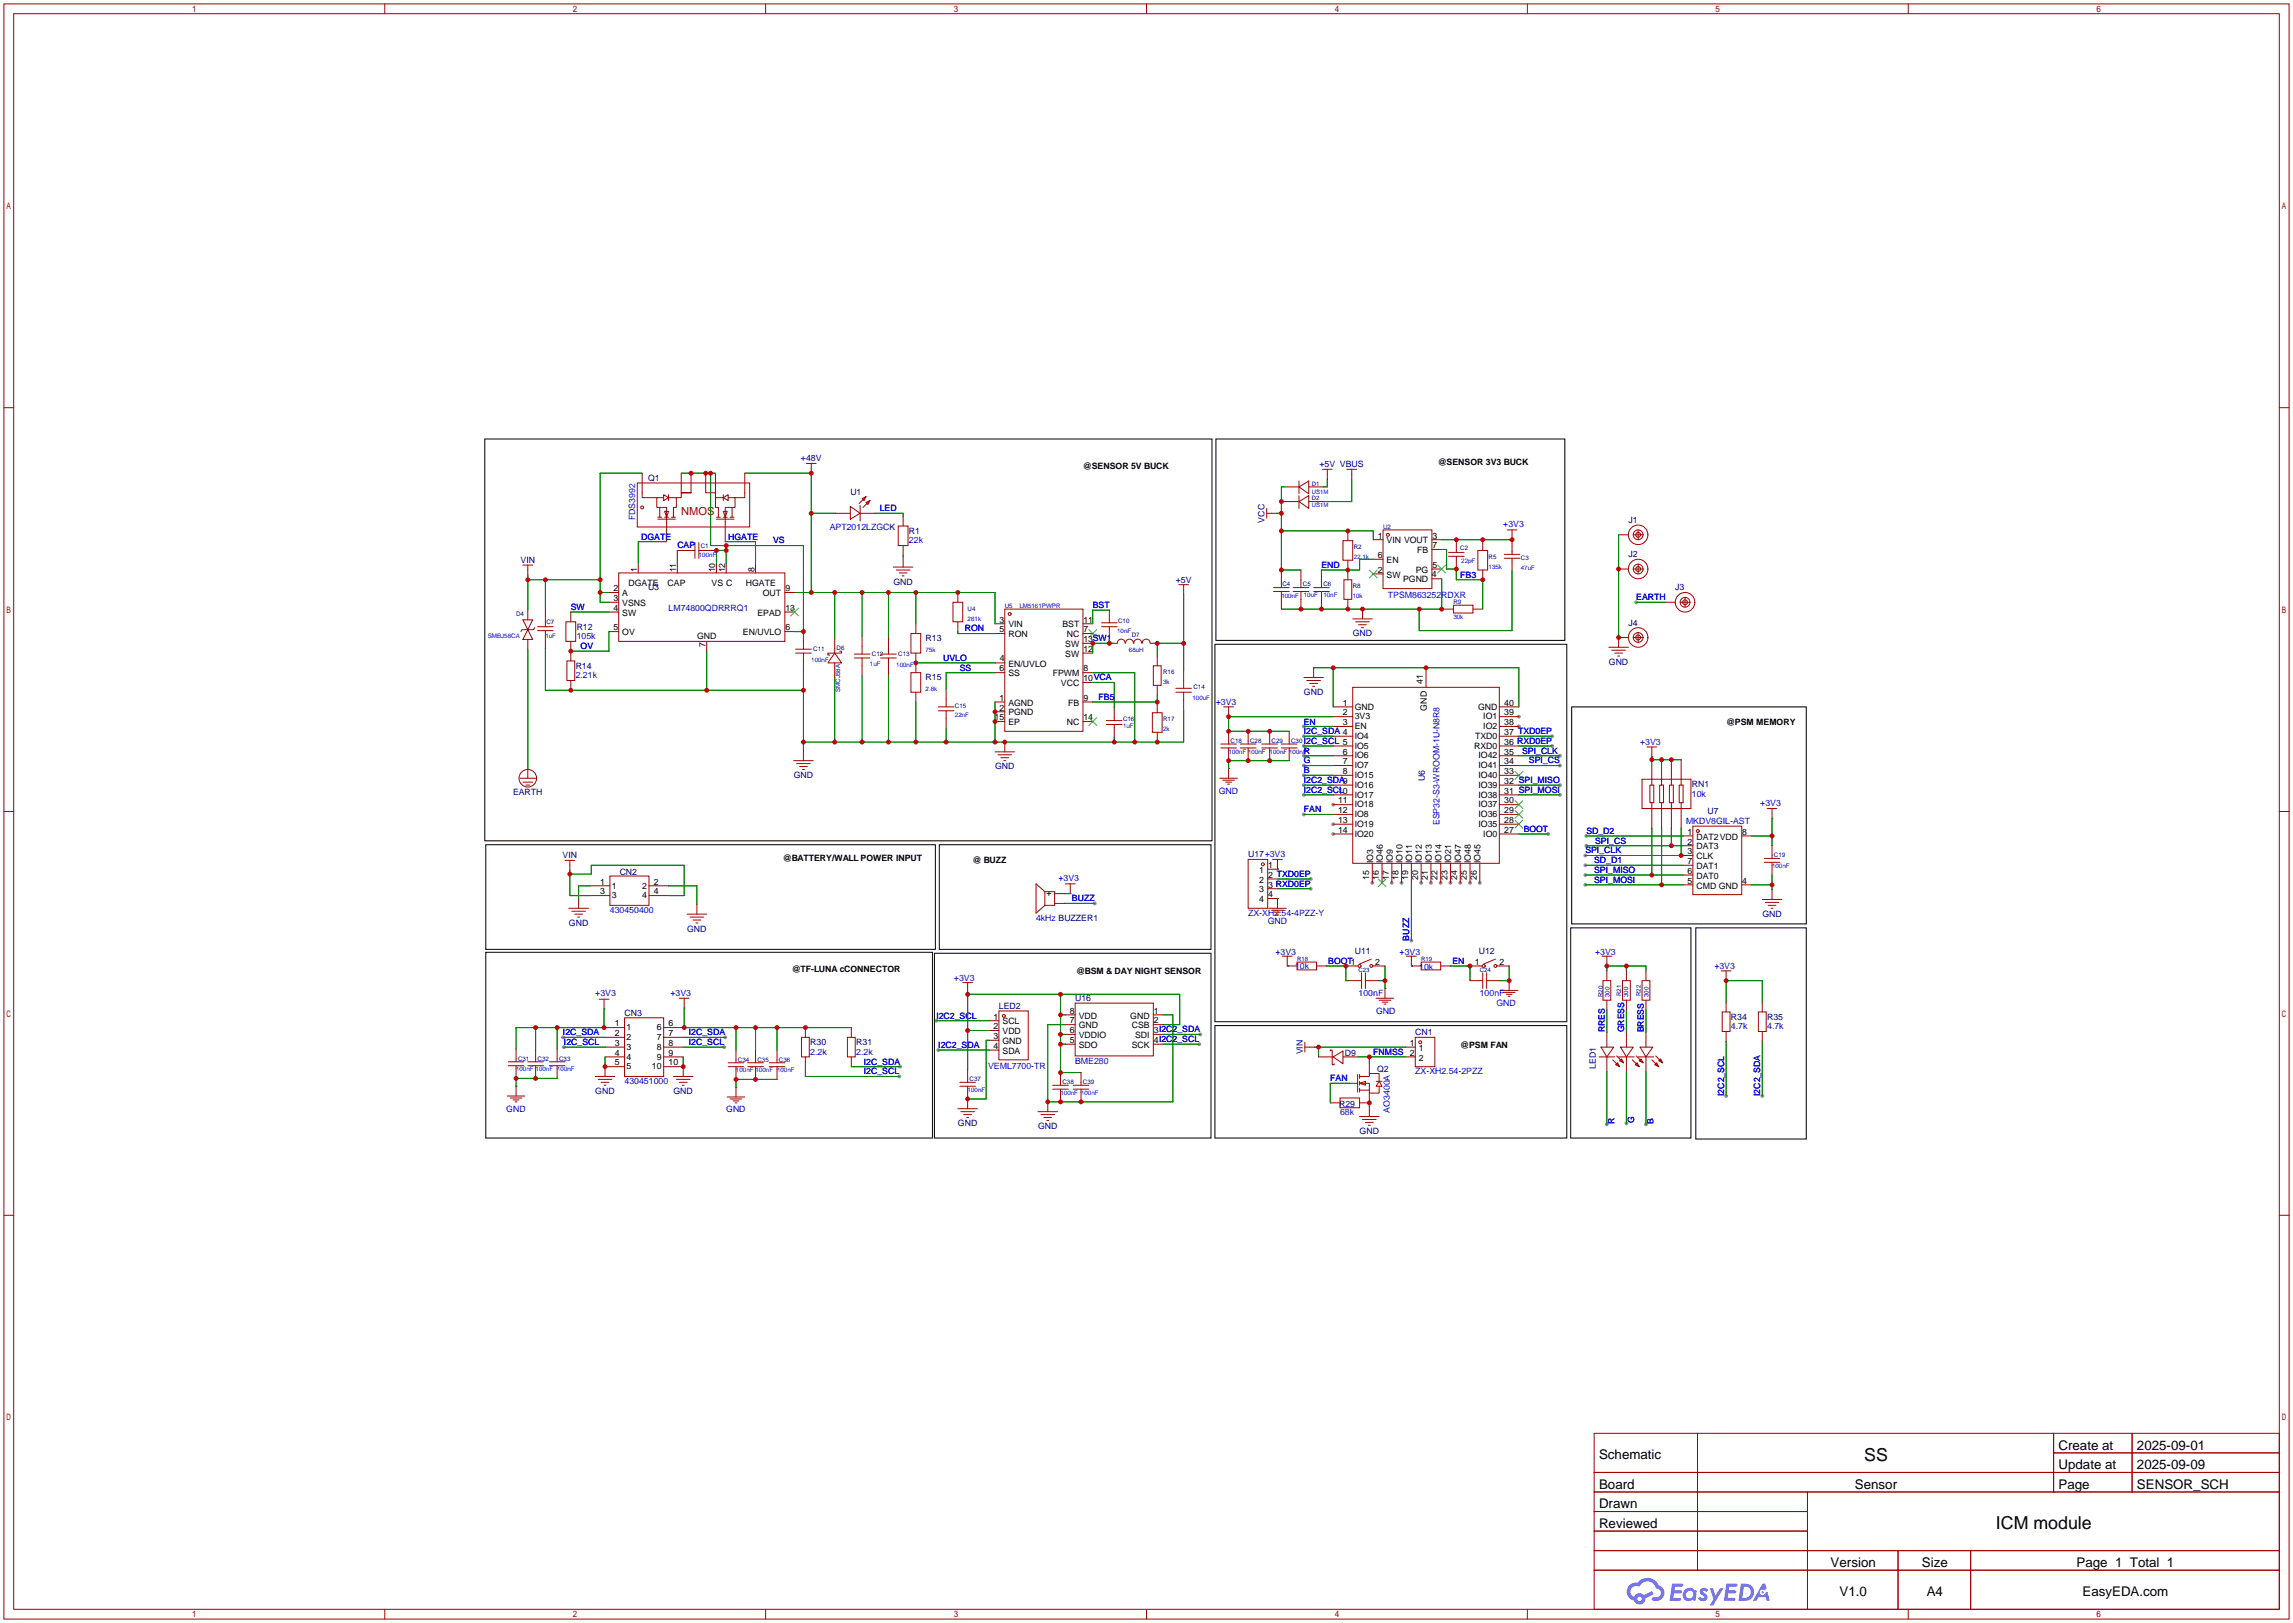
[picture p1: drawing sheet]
<svg xmlns="http://www.w3.org/2000/svg" width="596mm" height="422mm" viewBox="0 0 596 422" stroke-linecap="round" stroke-linejoin="round" font-family="sans-serif">
<defs><g id="words">
<g font-size="4.6">
<text x="484.4" y="379.5">SS</text>
<text x="518.7" y="397.2">ICM module</text>
</g>
<g font-size="3.5">
<text x="534.9" y="376.6">Create at</text>
<text x="555.3" y="376.6">2025-09-01</text>
<text x="415.5" y="379.1">Schematic</text>
<text x="534.9" y="381.7">Update at</text>
<text x="555.3" y="381.7">2025-09-09</text>
<text x="415.5" y="386.7">Board</text>
<text x="482" y="386.7">Sensor</text>
<text x="534.9" y="386.7">Page</text>
<text x="555.3" y="386.7">SENSOR_SCH</text>
<text x="415.5" y="391.8">Drawn</text>
<text x="415.5" y="396.9">Reviewed</text>
<text x="475.7" y="407.1">Version</text>
<text x="499.4" y="407.1">Size</text>
<text x="539.6" y="407.1">Page 1 Total 1</text>
<text x="478" y="414.7">V1.0</text>
<text x="500.7" y="414.7">A4</text>
<text x="541.2" y="414.7">EasyEDA.com</text>
</g>
<text font-size="2.9" fill="#a00000" x="177" y="133.8">NMOS</text>
<g font-size="2.3" fill="#000080">
<text x="208.1" y="119.9">+48V</text>
<text x="168.4" y="124.9">Q1</text>
<text x="342.9" y="121.4">+5V VBUS</text>
<text x="221" y="128.5">U1</text>
<text x="328.6" y="135.7" transform="rotate(-90 328.6 135.7)">VCC</text>
<text x="423.2" y="135.9">J1</text>
<text x="236.2" y="138.6">R1</text>
<text x="135.3" y="146.3">VIN</text>
<text x="423.2" y="144.7">J2</text>
<text x="168.4" y="153.4">U3</text>
<text x="232.2" y="151.9">GND</text>
<text x="305.5" y="151.3">+5V</text>
<text x="435.4" y="153.4">J3</text>
<text x="149.9" y="163.5">R12</text>
<text x="240.5" y="166.6">R13</text>
<text x="351.6" y="165.3">GND</text>
<text x="423.2" y="162.5">J4</text>
<text x="149.6" y="173.7">R14</text>
<text x="418.1" y="172.7">GND</text>
<text x="240.5" y="176.7">R15</text>
<text x="338.9" y="180.6">GND</text>
<text x="206.3" y="202.1">GND</text>
<text x="258.6" y="199.9">GND</text>
<text x="370.3" y="202.9" transform="rotate(-90 370.3 202.9)">U6</text>
<text x="133.3" y="206.5">EARTH</text>
<text x="439.7" y="204.4">RN1</text>
<text x="443.7" y="211.5">U7</text>
<text x="146.2" y="223">VIN</text>
<text x="161" y="227.3">CN2</text>
<text x="324.4" y="222.7">U17+3V3</text>
<text x="458" y="238.2">GND</text>
<text x="147.8" y="240.5">GND</text>
<text x="178.6" y="242">GND</text>
<text x="352.1" y="247.8">U11</text>
<text x="384.3" y="247.8">U12</text>
<text x="162.3" y="263.9">CN3</text>
<text x="259.6" y="262.1">LED2</text>
<text x="279.4" y="260.1">U16</text>
<text x="367.8" y="269">CN1</text>
<text x="449.8" y="264.9">R34</text>
<text x="459.2" y="264.9">R35</text>
<text x="210.6" y="271.5">R30</text>
<text x="222.5" y="271.5">R31</text>
<text x="338.5" y="273.9" transform="rotate(-90 338.5 273.9)">VIN</text>
<text x="349.5" y="274.3">D9</text>
<text x="357.9" y="278.6">Q2</text>
<text x="414.7" y="277.6" transform="rotate(-90 414.7 277.6)">LED1</text>
<text x="154.7" y="284.2">GND</text>
<text x="175" y="284.2">GND</text>
<text x="348" y="287.5">R29</text>
<text x="248.9" y="292.6">GND</text>
<text x="269.8" y="293.3">GND</text>
<text x="353.3" y="294.6">GND</text>
</g>
<g font-size="2.3">
<text x="281.4" y="121.9">@SENSOR 5V BUCK</text>
<text x="373.6" y="120.9">@SENSOR 3V3 BUCK</text>
<text x="358" y="139.9">1</text>
<text x="360.3" y="141.2">VIN VOUT</text>
<text x="368.3" y="143.7">FB</text>
<text x="372.2" y="139.9">3</text>
<text x="372.2" y="142.4">7</text>
<text x="165.6" y="148.7" transform="rotate(-90 165.6 148.7)">1</text>
<text x="175.7" y="148.7" transform="rotate(-90 175.7 148.7)">11</text>
<text x="185.9" y="148.7" transform="rotate(-90 185.9 148.7)">10</text>
<text x="188.4" y="148.7" transform="rotate(-90 188.4 148.7)">12</text>
<text x="196" y="148.7" transform="rotate(-90 196 148.7)">8</text>
<text x="358" y="148.8">2</text>
<text x="358" y="145">6</text>
<text x="360.3" y="146.2">EN</text>
<text x="367.9" y="148.8">PG</text>
<text x="372.1" y="149.8">4</text>
<text x="372.2" y="147.5">5</text>
<text x="159.4" y="153.6">2</text>
<text x="161.7" y="154.9">A</text>
<text x="163.3" y="152.1">DGATE</text>
<text x="173.5" y="152.1">CAP</text>
<text x="184.9" y="152.1">VS C</text>
<text x="193.8" y="152.1">HGATE</text>
<text x="198.2" y="154.9">OUT</text>
<text x="204.1" y="153.6">9</text>
<text x="360.3" y="150.1">SW</text>
<text x="364.6" y="151.3">PGND</text>
<text x="159.4" y="158.7">4</text>
<text x="159.4" y="156.2">3</text>
<text x="161.7" y="160">SW</text>
<text x="161.7" y="157.4">VSNS</text>
<text x="196.8" y="160">EPAD</text>
<text x="204.1" y="158.7">13</text>
<text x="259.7" y="161.7">3</text>
<text x="281.6" y="161.7">11</text>
<text x="159.4" y="163.8">5</text>
<text x="161.7" y="165">OV</text>
<text x="181.1" y="166.1">GND</text>
<text x="193.1" y="165">EN/UVLO</text>
<text x="204.1" y="163.8">6</text>
<text x="259.7" y="164.3">5</text>
<text x="262.1" y="163">VIN</text>
<text x="262.1" y="165.6">RON</text>
<text x="276.1" y="163">BST</text>
<text x="277.2" y="165.6">NC</text>
<text x="281.6" y="164.3">7</text>
<text x="281.6" y="166.8">13SW1</text>
<text x="183.3" y="168" transform="rotate(-90 183.3 168)">7</text>
<text x="259.9" y="171.7">4</text>
<text x="262.1" y="173.2">EN/UVLO</text>
<text x="276.8" y="170.6">SW</text>
<text x="276.8" y="168.1">SW</text>
<text x="281.6" y="169.4">12</text>
<text x="259.7" y="174.4">6</text>
<text x="262.1" y="175.7">SS</text>
<text x="273.6" y="175.7">FPWM</text>
<text x="275.7" y="178.3">VCC</text>
<text x="281.6" y="174.4">8</text>
<text x="281.6" y="177">10VCA</text>
<text x="369.8" y="177.8" transform="rotate(-90 369.8 177.8)">41</text>
<text x="259.7" y="182.1">1</text>
<text x="259.7" y="184.6">2</text>
<text x="262.1" y="183.3">AGND</text>
<text x="262.1" y="185.9">PGND</text>
<text x="277.6" y="183.3">FB</text>
<text x="281.6" y="182.1">9</text>
<text x="349" y="185.9">2</text>
<text x="349" y="183.3">1</text>
<text x="352" y="184.3">GND</text>
<text x="370.8" y="184.6" transform="rotate(-90 370.8 184.6)">GND</text>
<text x="384.1" y="184.3">GND</text>
<text x="390.9" y="185.9">39</text>
<text x="390.9" y="183.3">40</text>
<text x="258.5" y="187.1">15</text>
<text x="262.1" y="188.4">EP</text>
<text x="277.2" y="188.4">NC</text>
<text x="281.6" y="187.1">14</text>
<text x="349" y="188.4">3</text>
<text x="352" y="192">IO4</text>
<text x="352" y="189.4">EN</text>
<text x="352" y="186.9">3V3</text>
<text x="383.3" y="192">TXD0</text>
<text x="385.5" y="189.4">IO2</text>
<text x="385.5" y="186.9">IO1</text>
<text x="390.9" y="191">37 TXD0EP</text>
<text x="390.9" y="188.4">38</text>
<text x="448.6" y="188.4">@PSM MEMORY</text>
<text x="349" y="196">6</text>
<text x="352" y="197">IO6</text>
<text x="352" y="194.5">IO5</text>
<text x="383.1" y="194.5">RXD0</text>
<text x="384.2" y="197">IO42</text>
<text x="390.9" y="196">35</text>
<text x="390.9" y="193.5">36 RXD0EP</text>
<text x="349" y="201.1">8</text>
<text x="349" y="198.6">7</text>
<text x="352" y="202.1">IO15</text>
<text x="352" y="199.6">IO7</text>
<text x="384.2" y="202.1">IO40</text>
<text x="384.2" y="199.6">IO41</text>
<text x="390.9" y="203.7">32 SPI_MISO</text>
<text x="390.9" y="201.1">33</text>
<text x="390.9" y="198.6">34</text>
<text x="347.7" y="208.7">11</text>
<text x="347.7" y="206.2">10</text>
<text x="352" y="209.7">IO18</text>
<text x="352" y="207.2">IO17</text>
<text x="352" y="204.7">IO16</text>
<text x="384.2" y="209.7">IO37</text>
<text x="384.2" y="207.2">IO38</text>
<text x="384.2" y="204.7">IO39</text>
<text x="390.9" y="208.7">30</text>
<text x="390.9" y="206.2">31 SPI_MOSI</text>
<text x="347.7" y="213.8">13</text>
<text x="347.7" y="211.3">12</text>
<text x="352" y="214.8">IO19</text>
<text x="352" y="212.3">IO8</text>
<text x="384.2" y="214.8">IO35</text>
<text x="384.2" y="212.3">IO36</text>
<text x="390.9" y="213.8">28</text>
<text x="390.9" y="211.3">29</text>
<text x="347.7" y="216.4">14</text>
<text x="352" y="217.4">IO20</text>
<text x="385.5" y="217.4">IO0</text>
<text x="390.9" y="216.4">27</text>
<text x="438.5" y="216.9">1</text>
<text x="438.5" y="219.4">2</text>
<text x="438.5" y="221.9">3</text>
<text x="440.9" y="218.1">DAT2VDD</text>
<text x="440.9" y="220.7">DAT3</text>
<text x="452.8" y="216.9">8</text>
<text x="203.5" y="223.7">@BATTERY/WALL POWER INPUT</text>
<text x="252.7" y="224.2">@ BUZZ</text>
<text x="327.2" y="226.8">1</text>
<text x="329.6" y="225.5">1</text>
<text x="356.8" y="224.3" transform="rotate(-90 356.8 224.3)">IO3</text>
<text x="359.4" y="224.3" transform="rotate(-90 359.4 224.3)">IO46</text>
<text x="361.9" y="224.3" transform="rotate(-90 361.9 224.3)">IO9</text>
<text x="364.5" y="224.3" transform="rotate(-90 364.5 224.3)">IO10</text>
<text x="367" y="224.3" transform="rotate(-90 367 224.3)">IO11</text>
<text x="369.5" y="224.3" transform="rotate(-90 369.5 224.3)">IO12</text>
<text x="372.1" y="224.3" transform="rotate(-90 372.1 224.3)">IO13</text>
<text x="374.6" y="224.3" transform="rotate(-90 374.6 224.3)">IO14</text>
<text x="377.2" y="224.3" transform="rotate(-90 377.2 224.3)">IO21</text>
<text x="379.7" y="224.3" transform="rotate(-90 379.7 224.3)">IO47</text>
<text x="382.2" y="224.3" transform="rotate(-90 382.2 224.3)">IO48</text>
<text x="384.8" y="224.3" transform="rotate(-90 384.8 224.3)">IO45</text>
<text x="438.5" y="227">6</text>
<text x="438.5" y="224.5">7</text>
<text x="440.9" y="223.2">CLK</text>
<text x="440.9" y="225.7">DAT1</text>
<text x="156" y="232.4">3</text>
<text x="156" y="229.8">1</text>
<text x="159" y="233.4">3</text>
<text x="159" y="230.8">1</text>
<text x="166.9" y="233.4">4</text>
<text x="166.9" y="230.8">2</text>
<text x="169.9" y="232.4">4</text>
<text x="169.9" y="229.8">2</text>
<text x="272" y="232.9">+</text>
<text x="327.2" y="229.3">2</text>
<text x="327.2" y="231.8">3</text>
<text x="329.6" y="228">2 TXD0EP</text>
<text x="329.6" y="230.6">3 RXD0EP</text>
<text x="329.6" y="233.1">4</text>
<text x="355.8" y="228.6" transform="rotate(-90 355.8 228.6)">15</text>
<text x="358.4" y="228.6" transform="rotate(-90 358.4 228.6)">16</text>
<text x="360.9" y="228.6" transform="rotate(-90 360.9 228.6)">17</text>
<text x="363.4" y="228.6" transform="rotate(-90 363.4 228.6)">18</text>
<text x="366" y="228.6" transform="rotate(-90 366 228.6)">19</text>
<text x="368.5" y="228.6" transform="rotate(-90 368.5 228.6)">20</text>
<text x="371.1" y="228.6" transform="rotate(-90 371.1 228.6)">21</text>
<text x="373.6" y="228.6" transform="rotate(-90 373.6 228.6)">22</text>
<text x="376.1" y="228.6" transform="rotate(-90 376.1 228.6)">23</text>
<text x="378.7" y="228.6" transform="rotate(-90 378.7 228.6)">24</text>
<text x="381.2" y="228.6" transform="rotate(-90 381.2 228.6)">25</text>
<text x="383.8" y="228.6" transform="rotate(-90 383.8 228.6)">26</text>
<text x="438.5" y="229.6">5</text>
<text x="440.9" y="230.8">CMD GND</text>
<text x="440.9" y="228.3">DAT0</text>
<text x="452.8" y="229.6">4</text>
<text x="327.2" y="234.4">4</text>
<text x="357.4" y="250.6">2</text>
<text x="383.3" y="250.6">1</text>
<text x="389.6" y="250.6">2</text>
<text x="205.7" y="252.4">@TF-LUNA cCONNECTOR</text>
<text x="279.7" y="252.9">@BSM &amp; DAY NIGHT SENSOR</text>
<text x="278" y="263.3">8</text>
<text x="299.8" y="263.3">1</text>
<text x="159.8" y="266.6">1</text>
<text x="159.8" y="269.2">2</text>
<text x="162.8" y="267.7">1</text>
<text x="170.7" y="267.7">6</text>
<text x="173.7" y="266.6">6</text>
<text x="173.7" y="269.2">7</text>
<text x="258.2" y="264.9">1</text>
<text x="258.2" y="267.4">2</text>
<text x="258.2" y="269.9">3</text>
<text x="260.5" y="266.1">SCL</text>
<text x="260.5" y="268.7">VDD</text>
<text x="278" y="268.4">6</text>
<text x="278" y="265.9">7</text>
<text x="280.3" y="269.7">VDDIO</text>
<text x="280.3" y="267.2">GND</text>
<text x="280.3" y="264.6">VDD</text>
<text x="293.7" y="264.6">GND</text>
<text x="294.1" y="267.2">CSB</text>
<text x="295" y="269.7">SDI</text>
<text x="299.8" y="265.9">2</text>
<text x="299.8" y="268.4">3I2C2_SDA</text>
<text x="159.8" y="271.7">3</text>
<text x="159.8" y="274.3">4</text>
<text x="162.8" y="270.2">2</text>
<text x="162.8" y="272.7">3</text>
<text x="162.8" y="275.3">4</text>
<text x="170.7" y="270.2">7</text>
<text x="170.7" y="272.7">8</text>
<text x="170.7" y="275.3">9</text>
<text x="173.7" y="271.7">8</text>
<text x="173.7" y="274.3">9</text>
<text x="258.2" y="272.5">4</text>
<text x="260.5" y="271.2">GND</text>
<text x="260.5" y="273.8">SDA</text>
<text x="278" y="271">5</text>
<text x="280.3" y="272.2">SDO</text>
<text x="294.1" y="272.2">SCK</text>
<text x="299.8" y="271">4I2C2_SCL</text>
<text x="366.4" y="271.7">1</text>
<text x="366.4" y="274.3">2</text>
<text x="368.7" y="273">1</text>
<text x="368.7" y="275.5">2</text>
<text x="379.5" y="272.3">@PSM FAN</text>
<text x="159.8" y="276.8">5</text>
<text x="162.8" y="277.8">5</text>
<text x="169.4" y="277.8">10</text>
<text x="173.7" y="276.8">10</text>
</g>
<g font-size="2.3" fill="#00f">
<text x="165.1" y="135.1" transform="rotate(-90 165.1 135.1)">FDS3992</text>
<text x="215.6" y="137.6">APT2012LZGCK</text>
<text x="228.6" y="132.8">LED</text>
<text x="390.7" y="136.9">+3V3</text>
<text x="166.6" y="140.2">DGATE</text>
<text x="176" y="142.5">CAP</text>
<text x="189.2" y="140.2">HGATE</text>
<text x="200.9" y="141.2">VS</text>
<text x="236.2" y="141.2">22k</text>
<text x="343.4" y="147.5">END</text>
<text x="360.7" y="155.4">TPSM863252RDXR</text>
<text x="379.5" y="150.1">FB3</text>
<text x="425.2" y="155.9">EARTH</text>
<text x="148.3" y="158.5">SW</text>
<text x="173.7" y="158.7">LM74800QDRRRQ1</text>
<text x="284" y="158">BST</text>
<text x="149.9" y="166.1">105k</text>
<text x="250.7" y="164">RON</text>
<text x="150.9" y="168.6">OV</text>
<text x="245.1" y="171.7">UVLO</text>
<text x="149.6" y="176.2">2.21k</text>
<text x="249.4" y="174.2">SS</text>
<text x="285.5" y="181.8">FB5</text>
<text x="316" y="183.1">+3V3</text>
<text x="338.8" y="190.7">I2C_SDA 4</text>
<text x="338.8" y="195.8">R</text>
<text x="338.8" y="193.3">I2C_SCL 5</text>
<text x="395.5" y="195.8">SPI_CLK</text>
<text x="426.2" y="193.5">+3V3</text>
<text x="338.8" y="198.3">G</text>
<text x="338.8" y="200.9">B</text>
<text x="338.8" y="203.4">I2C2_SDA9</text>
<text x="397.3" y="198.3">SPI_CS</text>
<text x="316.7" y="206.2">GND</text>
<text x="338.8" y="206">I2C2_SCL</text>
<text x="439.7" y="207">10k</text>
<text x="457.5" y="209.5">+3V3</text>
<text x="338.8" y="211">FAN</text>
<text x="374.1" y="214.4" transform="rotate(-90 374.1 214.4)">ESP32-S3-WROOM-1U-N8R8</text>
<text x="438.1" y="214.1">MKDV8GIL-AST</text>
<text x="412" y="221.7">SPI_CLK</text>
<text x="412.2" y="216.6">SD_D2</text>
<text x="414.5" y="219.2">SPI_CS</text>
<text x="414.3" y="226.8">SPI_MISO</text>
<text x="414.3" y="224.2">SD_D1</text>
<text x="275.1" y="228.8">+3V3</text>
<text x="414.3" y="229.3">SPI_MOSI</text>
<text x="158.5" y="237.2">430450400</text>
<text x="269.2" y="239.2">4kHz BUZZER1</text>
<text x="278.6" y="234.2">BUZZ</text>
<text x="324.4" y="238">ZX-XH2.54-4PZZ-Y</text>
<text x="329.4" y="240">GND</text>
<text x="366.2" y="244.3" transform="rotate(-90 366.2 244.3)">BUZZ</text>
<text x="331.5" y="248">+3V3</text>
<text x="336.5" y="251.7">10k</text>
<text x="363.7" y="248">+3V3</text>
<text x="368.8" y="251.9">10k</text>
<text x="414.5" y="248">+3V3</text>
<text x="445.5" y="251.8">+3V3</text>
<text x="247.9" y="254.7">+3V3</text>
<text x="154.7" y="258.8">+3V3</text>
<text x="174.2" y="258.8">+3V3</text>
<text x="353.1" y="258.8">100nF</text>
<text x="357.6" y="263.4">GND</text>
<text x="384.6" y="258.8">100nF</text>
<text x="388.9" y="261.5">GND</text>
<text x="146.3" y="269">I2C_SDA</text>
<text x="179" y="269">I2C_SDA</text>
<text x="243.3" y="264.6">I2C2_SCL</text>
<text x="417" y="268.2" transform="rotate(-90 417 268.2)">RRES</text>
<text x="422.1" y="268.2" transform="rotate(-90 422.1 268.2)">GRESS</text>
<text x="427.2" y="268.2" transform="rotate(-90 427.2 268.2)">BRESS</text>
<text x="449.8" y="267.4">4.7k</text>
<text x="459.2" y="267.4">4.7k</text>
<text x="146.6" y="271.5">I2C_SCL</text>
<text x="179" y="271.5">I2C_SCL</text>
<text x="210.6" y="274">2.2k</text>
<text x="222.5" y="274">2.2k</text>
<text x="243.8" y="272.3">I2C2_SDA</text>
<text x="356.9" y="274">FNMSS</text>
<text x="162.3" y="281.7">430451000</text>
<text x="224.5" y="279.1">I2C_SCL</text>
<text x="224.5" y="276.6">I2C_SDA</text>
<text x="256.8" y="277.6">VEML7700-TR</text>
<text x="279.4" y="276.3">BME280</text>
<text x="345.7" y="280.9">FAN</text>
<text x="367.8" y="279.1">ZX-XH2.54-2PZZ</text>
<text x="448" y="284.7" transform="rotate(-90 448 284.7)">I2C2_SCL</text>
<text x="457.4" y="284.7" transform="rotate(-90 457.4 284.7)">I2C2_SDA</text>
<text x="131.6" y="288.8">GND</text>
<text x="188.7" y="289">GND</text>
<text x="348.2" y="289.8">68k</text>
<text x="361.2" y="289.1" transform="rotate(-90 361.2 289.1)">AO3400A</text>
<text x="419.6" y="292.1" transform="rotate(-90 419.6 292.1)">R</text>
<text x="424.7" y="291.8" transform="rotate(-90 424.7 291.8)">G</text>
<text x="429.7" y="292.1" transform="rotate(-90 429.7 292.1)">B</text>
</g>
<g font-size="2.2" fill="#00f">
<text x="338.8" y="188.3">EN</text>
<text x="396" y="216.2">BOOT</text>
<text x="345.2" y="250.5">BOOT1</text>
<text x="377.4" y="250.5">EN</text>
</g>
<g font-size="1.6" fill="#000080">
<text x="340.9" y="130">D2</text>
<text x="340.9" y="126.2">D1</text>
<text x="359.4" y="137.3">U2</text>
<text x="182.1" y="142.4">C1</text>
<text x="351.8" y="142.7">R2</text>
<text x="379.5" y="142.9">C2</text>
<text x="386.8" y="145.2">R5</text>
<text x="395.2" y="145.5">C3</text>
<text x="333.2" y="152.3">C4</text>
<text x="338.6" y="152.3">C5</text>
<text x="343.9" y="152.3">C6</text>
<text x="351.5" y="152.8">R8</text>
<text x="134.1" y="159.9">D4</text>
<text x="251.5" y="158.7">U4</text>
<text x="261.1" y="157.9">U5</text>
<text x="290.6" y="161.7">C10</text>
<text x="377.7" y="156.9">R9</text>
<text x="142" y="162.2">C7</text>
<text x="294.1" y="165.5">D7</text>
<text x="211.3" y="169.1">C11</text>
<text x="217.4" y="168.8">D6</text>
<text x="226.6" y="170.4">C12</text>
<text x="233.4" y="170.4">C13</text>
<text x="302.3" y="175.2">R16</text>
<text x="310.1" y="179">C14</text>
<text x="248.2" y="183.8">C15</text>
<text x="291.8" y="187.4">C16</text>
<text x="302.3" y="187.4">R17</text>
<text x="319.8" y="193">C18</text>
<text x="324.9" y="193">C28</text>
<text x="330.5" y="193">C29</text>
<text x="335.5" y="193">C30</text>
<text x="461" y="222.7">C19</text>
<text x="337.1" y="249.6">R18</text>
<text x="369.3" y="249.6">R19</text>
<text x="353.1" y="252.4">C23</text>
<text x="384.6" y="252.4">C24</text>
<text x="416.5" y="259.1" transform="rotate(-90 416.5 259.1)">R20</text>
<text x="421.3" y="258.8" transform="rotate(-90 421.3 258.8)">R21</text>
<text x="426.4" y="258.8" transform="rotate(-90 426.4 258.8)">R22</text>
<text x="134.6" y="275.5">C31</text>
<text x="139.7" y="275.5">C32</text>
<text x="145.3" y="275.5">C33</text>
<text x="191.8" y="275.8">C34</text>
<text x="196.8" y="275.8">C35</text>
<text x="202.4" y="275.8">C36</text>
<text x="252" y="280.9">C37</text>
<text x="276.1" y="281.6">C38</text>
<text x="281.4" y="281.6">C39</text>
</g>
<g font-size="1.6" fill="#00f">
<text x="340.9" y="131.8">US1M</text>
<text x="340.9" y="128.2">US1M</text>
<text x="181.6" y="144.7">100nF</text>
<text x="351.8" y="145.2">22.1k</text>
<text x="379.7" y="146.2">22pF</text>
<text x="386.8" y="147.8">135k</text>
<text x="395.2" y="148">47uF</text>
<text x="333" y="155.4">100nF</text>
<text x="338.8" y="155.1">10uF</text>
<text x="343.9" y="155.1">10nF</text>
<text x="351.5" y="155.4">10k</text>
<text x="251.5" y="161.2">261k</text>
<text x="264.9" y="157.9">LM5161PWPR</text>
<text x="377.7" y="160.7">30k</text>
<text x="126.7" y="165.8">SMBJ58CA</text>
<text x="141.7" y="165.8">1uF</text>
<text x="290.3" y="164.5">10nF</text>
<text x="210.8" y="171.9">100nF</text>
<text x="226.1" y="172.9">1uF</text>
<text x="232.9" y="173.2">100nF</text>
<text x="240.5" y="169.3">75k</text>
<text x="293.4" y="169.3">68uH</text>
<text x="218.4" y="179.8" transform="rotate(-90 218.4 179.8)">SMCJ58A</text>
<text x="240.5" y="179.5">2.8k</text>
<text x="302.3" y="177.7">3k</text>
<text x="309.9" y="181.8">100uF</text>
<text x="248.2" y="186.4">22nF</text>
<text x="291.8" y="189.2">1uF</text>
<text x="302.3" y="189.9">2k</text>
<text x="319.3" y="195.8">100nF</text>
<text x="324.4" y="195.8">100nF</text>
<text x="329.9" y="195.8">100nF</text>
<text x="335" y="195.8">100nF</text>
<text x="460.5" y="225.5">100nF</text>
<text x="418.3" y="259.1" transform="rotate(-90 418.3 259.1)">300</text>
<text x="423.1" y="259.1" transform="rotate(-90 423.1 259.1)">300</text>
<text x="428.4" y="259.1" transform="rotate(-90 428.4 259.1)">300</text>
<text x="134.1" y="278.3">100nF</text>
<text x="139.2" y="278.3">100nF</text>
<text x="144.8" y="278.3">100nF</text>
<text x="191.3" y="278.6">100nF</text>
<text x="196.3" y="278.6">100nF</text>
<text x="201.9" y="278.6">100nF</text>
<text x="251.5" y="283.6">100nF</text>
<text x="275.6" y="284.4">100nF</text>
<text x="280.9" y="284.4">100nF</text>
</g>
</g></defs>
<g fill="#999">
<circle cx="346.5" cy="216.7" r=".51"/>
<circle cx="346.5" cy="214.1" r=".51"/>
<circle cx="346.5" cy="209" r=".51"/>
<circle cx="384.6" cy="229.4" r=".51"/>
<circle cx="382" cy="229.4" r=".51"/>
<circle cx="379.5" cy="229.4" r=".51"/>
<circle cx="376.9" cy="229.4" r=".51"/>
<circle cx="374.4" cy="229.4" r=".51"/>
<circle cx="371.9" cy="229.4" r=".51"/>
<circle cx="369.3" cy="229.4" r=".51"/>
<circle cx="364.2" cy="229.4" r=".51"/>
<circle cx="361.7" cy="229.4" r=".51"/>
<circle cx="356.6" cy="229.4" r=".51"/>
<circle cx="394.7" cy="188.7" r=".51"/>
<circle cx="394.7" cy="186.2" r=".51"/>
<circle cx="403.4" cy="193.8" r=".51"/>
<circle cx="403.4" cy="191.3" r=".51"/>
<circle cx="402.3" cy="216.7" r=".51"/>
<circle cx="338.8" cy="188.7" r=".51"/>
<circle cx="338.8" cy="211.6" r=".51"/>
<circle cx="338.8" cy="196.3" r=".51"/>
<circle cx="338.8" cy="198.9" r=".51"/>
<circle cx="338.8" cy="201.4" r=".51"/>
<circle cx="422.7" cy="291.8" r=".51"/>
<circle cx="427.7" cy="292.1" r=".51"/>
<circle cx="417.6" cy="292.1" r=".51"/>
<circle cx="412" cy="229.9" r=".51"/>
<circle cx="412" cy="227.3" r=".51"/>
<circle cx="412" cy="224.8" r=".51"/>
<circle cx="412" cy="222.2" r=".51"/>
<circle cx="412.2" cy="219.7" r=".51"/>
<circle cx="412.2" cy="217.2" r=".51"/>
<circle cx="405.4" cy="198.9" r=".51"/>
<circle cx="405.4" cy="196.3" r=".51"/>
<circle cx="338.8" cy="204" r=".51"/>
<circle cx="338.8" cy="206.5" r=".51"/>
<circle cx="405.4" cy="206.5" r=".51"/>
<circle cx="405.4" cy="204" r=".51"/>
<circle cx="284.5" cy="234.7" r=".51"/>
<circle cx="366.8" cy="244.3" r=".51"/>
<circle cx="338.8" cy="191.3" r=".51"/>
<circle cx="338.8" cy="193.8" r=".51"/>
<circle cx="188.5" cy="269.5" r=".51"/>
<circle cx="188.2" cy="272" r=".51"/>
<circle cx="146.3" cy="269.5" r=".51"/>
<circle cx="146.6" cy="272" r=".51"/>
<circle cx="233.9" cy="277.1" r=".51"/>
<circle cx="233.7" cy="279.7" r=".51"/>
<circle cx="243.8" cy="272.8" r=".51"/>
<circle cx="243.3" cy="265.2" r=".51"/>
<circle cx="448.6" cy="284.7" r=".51"/>
<circle cx="458" cy="284.7" r=".51"/>
<circle cx="311.9" cy="268.7" r=".51"/>
<circle cx="311.7" cy="271.3" r=".51"/>
<circle cx="340.6" cy="230.9" r=".51"/>
<circle cx="340.6" cy="228.3" r=".51"/>
<circle cx="425.2" cy="156.5" r=".51"/>
</g>
<g fill="none" stroke="#a10000" stroke-width=".26">
<path d="M1 1h593.9v419.6h-593.9zM3.6 3.6h588.7v414.5h-588.7zM100 1v2.6M199 1v2.6M297.9 1v2.6M396.9 1v2.6M495.9 1v2.6M1 105.9h2.6M592.3 105.9h2.6M1 210.8h2.6M592.3 210.8h2.6M1 315.7h2.6"/>
<path d="M592.3 315.7h2.6M414.3 372.4h178v45.7h-178zM441.1 372.4v35.5M533.7 372.4v15.2M533.7 377.4h58.6M554.1 372.4v15.2M414.3 382.5h178M414.3 387.6h178M414.3 392.7h55.4M414.3 397.8h55.4M469.7 387.6v30.5M100 418.1v2.5"/>
<path d="M199 418.1v2.5M297.9 418.1v2.5M396.9 418.1v2.5M414.3 402.8h178M414.3 407.9h178M493.2 402.8v15.3M495.9 418.1v2.5M512.1 402.8v15.3"/>
</g>
<g fill="#5487ff">
<path d="M442 412.8a1.3 1.3 0 0 1 1.9 .2l-.4 .7a.47 .47 0 0 0-.4-.5 .47 .47 0 0 0-.6 .3l.2 .1a1.28 1.28 0 0 1 .7 2.1 1.53 1.53 0 0 1-2.1-.3l.5-.6 .8 .4a.31 .31 0 0 0 .3-.2 .31 .31 0 0 0-.3-.4 1.12 1.12 0 0 1-.6-1.8z"/>
<path d="M444.3 412.6h.8l.7 1.9 1.2-1.9h.9l-2.7 4.5h-.9l1-1.7z"/>
<path d="M434.5 411.4h2.5a.4 .4 0 0 1 .4 .4 .4 .4 0 0 1-.4 .4h-1.7l-.1 .9h1.6l.3 .2a.4 .4 0 0 1-.4 .6h-1.7l-.1 1.2h1.6a.39 .39 0 0 1 .4 .4 .39 .39 0 0 1-.4 .4h-2.6z"/>
<path d="M448.6 411.4h2.5a.4 .4 0 0 1 .5 .4 .4 .4 0 0 1-.5 .4h-1.7l-.1 .9h1.6l.3 .2a.4 .4 0 0 1-.4 .6h-1.7l-.1 1.2h1.6a.39 .39 0 0 1 .4 .4 .39 .39 0 0 1-.4 .4h-2.6z"/>
<path d="M458 411.4h.8l.3 1.4-.6 .3a.75 .75 0 0 0-1.2 .3 .75 .75 0 0 0 .5 1.1 .75 .75 0 0 0 1-.7l.5-.3 .6 2.4h-.8l-.3-1h-1.8l-.6 1h-.9z"/>
<path d="M452.4 411.4l-.6 4.5h1.4a2.27 2.27 0 0 0 2.6-2.3 2.27 2.27 0 0 0-2.7-2.2zM453.2 412.2a1.5 1.5 0 0 1 1.8 1.5 1.5 1.5 0 0 1-1.9 1.4h-.3z"/>
<path d="M437.8 413a1.6 1.6 0 0 0-.3 2.3 1.6 1.6 0 0 0 2.3 .2l.8 .4 .3-2.5-.1-.3h-.5a1.58 1.58 0 0 0-2.5-.1zM438.4 413.6a.99 .99 0 0 1 1.7 .5 .99 .99 0 0 1-1.4 1.1 .98 .98 0 0 1-.3-1.6z"/>
<path d="M423.5 411.8a2.37 2.37 0 0 0 1.1 4 1.54 1.54 0 0 0 1.8 1 1.54 1.54 0 0 0 1.2-1.6l2.2-1.1-.5-.7-2.1 1a1.57 1.57 0 0 0-2.6 .5 1.5 1.5 0 0 1-.7-2.1 1.5 1.5 0 0 1 2.2-.5 2.27 2.27 0 0 1 2.3-1.4 2.27 2.27 0 0 1 2 1.8 1.16 1.16 0 0 1 1.2 1.1 1.16 1.16 0 0 1-1.1 1.2h-.7a.47 .47 0 0 0-.6 .4 .47 .47 0 0 0 .5 .5 2.14 2.14 0 0 0 2.7-1.3 2.14 2.14 0 0 0-1.4-2.7 3.2 3.2 0 0 0-5.4-.8l-1.1 .1zM425.5 415.4a.6 .6 0 0 1 1.2 0 .6 .6 0 0 1-1.2 0z"/>
<circle cx="458" cy="413.7" r=".28"/>
</g>
<g fill="none" stroke="#a10000" stroke-width=".26">
<path d="M165.6 125.5h29.2v11.4h-29.2zM166.9 122.9v6.4h3.8M170.9 134.4h1.1M170.9 134.9h4.6M171.4 131.8v2.6M172.5 129.3h-1.8v2.5h2.5v2.6M172.5 128.5l1.2 .8-1.2 .7zM172.7 132.8h1l-.5 1.6zM172.7 134.4h1M173.2 134.4v6.3M173.7 128.5v1.5M173.7 129.3h2.1v2.5h-.8v2.6"/>
<path d="M174.5 134.4h1M177 122.9v5.1h2.6h-2.6v1.3h-1.2M179.6 122.9v5.1M183.4 122.9v5.1h2.5v1.3M185.9 122.9v5.1M186.2 134.4h1M186.2 134.9h4.6M188 128.5v1.5M188 129.3h-2.1v2.5h.8v2.6M188 129.3l1.2-.8v1.5zM188 132.8h1l-.5 1.6zM188 134.4h1"/>
<path d="M188.5 134.4v6.3M189.2 129.3h1.8v2.5h-2.5v2.6M189.7 134.4h1.1M190.2 131.8v2.6M193.5 122.9v6.4h-2.5M209.5 120.4h2.6M210.8 120.4v2.5M217.2 133.3h3.8M221 131.6l2.5 1.7-2.5 1.6zM223.5 133.3h3.8M223.5 131.3v4.1M224 129.5l1-.5-.5 1z"/>
<path d="M225 130.6l1.1-.6-.5 1.1zM225 129l-1.7 1.8M226.1 130l-1.8 1.8M233.4 136.7h2.6v5h-2.6zM234.7 134.1v2.6M329.2 133.3h2.5M329.2 132.1v2.5M333.8 130.3h3.8M333.8 126.5h3.8M337.6 130.3l2.5-1.5v3.3zM337.6 126.5l2.5-1.5v3.3zM337.6 125v3.3"/>
<path d="M337.6 128.8v3.3M340.1 130.3h3.8M340.1 126.5h3.8M343.7 121.9h2.5M344.9 121.9v2.6M350 121.9h2.6M350.3 137.9v2.6M351.3 121.9v2.6M359.4 137.7h12.7v15.2h-12.7zM391.7 137.7h2.5M392.9 137.7v2.5M420.6 138.9h2.6"/>
<path d="M424.4 138.9h2.6M425.7 137.7v2.5M135.9 146.8h2.5M137.2 146.8v2.6M137.2 158.5v2.5M141.7 158.2v4.6M148.3 159v2.5M158.2 159h2.6M158.2 153.9h2.6M158.2 156.5h2.6M160.8 148.8h43.2v17.8h-43.2zM165.9 146.3v2.5"/>
<path d="M176 146.3v2.5M176 143h4.6M180.6 141v4M181.6 141v4M181.6 143h4.6M186.2 146.3v2.5M188.7 146.3v2.5M196.3 146.3v2.5M204 159h2.5M204 153.9h2.5M232.2 147.3h5M232.9 148.1h3.6"/>
<path d="M233.7 148.8h2M234.4 149.6h.5M234.7 141.7v2.6M234.7 144.8v2.5M247.6 156.5h2.6v5h-2.6zM248.9 153.9v2.6M261.1 158.2h20.3v31.8h-20.3zM288.3 158.5v3.3M306.3 151.9h2.6M307.6 151.9v2.5M331 153.7h4M331 152.7h4"/>
<path d="M333 148.1v4.6M333 153.7v4.5M336 153.7h4.1M336 152.7h4.1M338.1 148.1v4.6M338.1 153.7v4.5M341.4 153.7h4M341.4 152.7h4M343.4 149.4v3.3M343.4 153.7v3.3M349 140.5h2.5v5h-2.5zM349.2 150.6h2.1v5.1h-2.1z"/>
<path d="M350.3 145.5v5.1M350.3 155.7v2.5M354.1 158.2v2.6M356.9 140.2h2.5M356.9 149.1h2.5M356.9 145.3h2.5M372.1 140.2h2.5M372.1 150.4h2.5M372.1 147.8h2.5M372.1 142.7h2.5M375.2 158.2h2.5M376.4 144.5h4.1"/>
<path d="M376.4 143.5h4.1M377.7 157.2h5.1v2.1h-5.1zM378.5 140.2v3.3M378.5 144.5v3.3M382.8 158.2h2.5M384 143h2.6v5.1h-2.6zM385.3 140.5v2.5M385.3 148.1v2.5M390.9 145h4.1M390.9 144h4.1M392.9 140.2h.1M392.9 140.7v3.3"/>
<path d="M392.9 145v3.3M420.6 147.8h2.6M424.4 147.8h2.6M425.7 146.6v2.5M432.8 156.5h2.6M436.6 156.5h2.6M437.9 155.2v2.5M135.9 161h2.5l-1.2 2.6zM137.2 163.6l1.2 2.5h-2.5zM137.2 166.1v2.6M138.9 163.1l-.2 .5h-3.1l-.2 .5M139.7 162.8h4.1"/>
<path d="M139.7 163.8h4.1M141.7 163.8v4.6M147.1 161.5h2.5v5.1h-2.5zM147.3 171.7h2.1v5.1h-2.1zM148.3 166.6v5.1M148.3 176.8v2.5M158.2 164.1h2.6M183.6 166.6v2.6M204 164.1h2.5M206.8 169.7h4M206.8 168.7h4M208.8 164.1v4.6"/>
<path d="M208.8 169.7v4.5M216.9 169.7l1.8 2.5h-3.6zM216.9 165.9v3.8M216.9 172.2v3.8M218.2 169.2h.5v.5h-3.6v.5h.5M222 169.9h4.1M222 170.9h4.1M224 165.4v4.5M224 170.9v4.6M228.9 169.9h4M228.9 170.9h4M230.9 165.4v4.5"/>
<path d="M230.9 170.9v4.6M236.7 164.6h2.6v5.1h-2.6zM236.7 174.8h2.6v5h-2.6zM238 162.1v2.5M238 169.7v5.1M238 179.8v2.6M245.9 179.1v4.5M248.9 161.5v2.6M258.6 162.1h2.5M258.6 172.2h2.5M258.6 164.6h2.5M258.6 174.8h2.5"/>
<path d="M281.4 162.1h2.6M281.4 164.6h2.6M281.4 174.8h2.6M281.4 177.3h2.6M281.4 169.7h2.6M281.4 167.1h2.6M286.3 162.8h4M286.3 161.8h4M288.3 162.8v3.3M289.6 167.1h.7M290.4 167.1a1.01 1.01 0 0 1 1-1.1 1.01 1.01 0 0 1 1 1.1M292.5 167.1a1.01 1.01 0 0 1 1-1.1 1.01 1.01 0 0 1 1 1.1"/>
<path d="M294.7 167.1a1.01 1.01 0 0 1 1-1.1 1.01 1.01 0 0 1 1 1.1M296.9 167.1a1.01 1.01 0 0 1 1-1.1 1.01 1.01 0 0 1 1 1.1M299 167.1h.7M299.7 173h2.1v5.1h-2.1zM300.7 170.4v2.6M300.7 178.1v2.5M305.6 179.8h4M305.6 178.8h4M307.6 174.2v4.6M307.6 179.8v4.6M338.8 176h5.1M339.6 176.8h3.6"/>
<path d="M340.4 177.5h2M341.1 178.3h.5M341.4 173.5v2.5M351.5 178.6h38.1v45.7h-38.1zM351.5 160.8h5.1M352.3 161.5h3.6M353.1 162.3h2M353.8 163.1h.5M370.6 173.5v5.1M418.1 168.1h5.1M418.8 168.9h3.6M419.6 169.7h2"/>
<path d="M420.4 170.4h.5M423.2 165.6h-2.6v2.5M424.4 165.6h2.6M425.7 164.3v2.6M137.2 199.6v2.6M206.2 197.6h5.1M207 198.4h3.6M207.8 199.1h2M208.5 199.9h.5M208.8 195.1v2.5M243.8 184.7h4.1M243.8 183.6h4.1"/>
<path d="M245.9 184.7v4.5M258.6 182.4h2.5M258.6 184.9h2.5M258.6 187.5h2.5M258.6 195.3h5.1M259.3 196.1h3.6M260.1 196.8h2M260.9 197.6h.5M261.1 192.8v2.5M281.4 182.4h2.6M281.4 187.5h2.6M287.5 188.2h4.1"/>
<path d="M287.5 187.2h4.1M289.6 183.9v3.3M289.6 188.2v3.3M299.5 185.2h2.5v5h-2.5zM300.7 182.6v2.6M300.7 190.2v2.6M317.2 194.3h4.1M317.2 193.3h4.1M318 183.6h2.5M319.3 199.6h.1M319.3 186.2h.1M319.3 183.6v2.6"/>
<path d="M319.3 190v3.3M319.3 194.3v3.3M319.3 199.6v2.6M322.3 194.3h4.1M322.3 193.3h4.1M324.4 190v3.3M324.4 194.3v3.3M327.9 194.3h4.1M327.9 193.3h4.1M329.9 190v3.3M329.9 194.3v3.3M333 194.3h4.1"/>
<path d="M333 193.3h4.1M335 190v3.3M335 194.3v3.3M346.5 183.6h5M346.5 198.9h5M346.5 196.3h5M346.5 193.8h5M346.5 191.3h5M346.5 188.7h5M346.5 186.2h5M389.6 183.6h5.1M389.6 198.9h5.1"/>
<path d="M389.6 196.3h5.1M389.6 193.8h5.1M389.6 191.3h5.1M389.6 188.7h5.1M389.6 186.2h5.1M428 194.1h2.5M429.3 196.6h.1M429.3 194.1v2.5M429.3 197.4v6.6M431.8 197.4v6.6M434.3 197.4v6.6M436.9 197.4v6.6"/>
<path d="M135.1 202.2h4.1M135.9 203.2h2.5M136.7 204h1M317 202.2h4.6M317.8 202.7h3M318.5 203.2h1.5M319 203.7h.5M346.5 204h5M346.5 216.7h5M346.5 214.1h5M346.5 211.6h5M346.5 209h5"/>
<path d="M346.5 206.5h5M346.5 201.4h5M389.6 204h5.1M389.6 216.7h5.1M389.6 214.1h5.1M389.6 211.6h5.1M389.6 209h5.1M389.6 206.5h5.1M389.6 201.4h5.1M426.7 202.4h12.7v7.7h-12.7zM428.8 204h1v4.5h-1zM429.3 208.5v6.6"/>
<path d="M431.3 204h1v4.5h-1zM431.8 208.5v6.6M433.8 204h1v4.5h-1zM434.3 208.5v6.6M436.4 204h1v4.5h-1zM436.9 208.5v6.6M437.4 217.2h2.5M437.4 219.7h2.5M439.9 214.6h12.7v17.8h-12.7zM452.6 217.2h2.6M459.2 210.1h2.6M460.5 212.6h.1"/>
<path d="M460.5 210.1v2.5M460.5 219.7v3.3M146.8 223.5h2.6M147.8 236h5.1M148.1 223.5v2.6M148.6 236.7h3.5M149.4 237.5h2M150.1 238.3h.5M150.4 233.4v2.6M153.4 232.7h5.1M153.4 230.1h5.1M158.5 227.6h10.2v7.6h-10.2z"/>
<path d="M168.7 232.7h5M168.7 230.1h5M178.6 237.5h5M179.3 238.3h3.6M180.1 239h2M180.8 239.8h.6M181.1 234.9v2.6M271.5 231.6h2.6v3.6h-2.6M271.5 231.6l-2.3-2v7.6l2.3-2M271.5 231.6v3.6M274.1 232.2h2.5M274.1 234.7h2.5"/>
<path d="M276.9 229.6h2.5M278.1 232.2h.1M278.1 229.6v2.6M324.4 223.3h5v12.7h-5zM329.4 225.8h2.6M329.4 228.3h2.6M329.4 230.9h2.6M329.4 233.4h2.6M329.7 236h4.6M330.5 236.5h3M330.7 223.3h2.5M331.2 237h1.5"/>
<path d="M331.7 237.5h.5M332 233.4h.1M332 225.8h.1M332 223.3v2.5M332 233.4v2.6M356.6 224.3v5.1M359.2 224.3v5.1M361.7 224.3v5.1M364.2 224.3v5.1M366.8 224.3v5.1M369.3 224.3v5.1M371.9 224.3v5.1"/>
<path d="M374.4 224.3v5.1M376.9 224.3v5.1M379.5 224.3v5.1M382 224.3v5.1M384.6 224.3v5.1M437.4 222.2h2.5M437.4 229.9h2.5M437.4 227.3h2.5M437.4 224.8h2.5M452.6 229.9h2.6M458 233.7h5M458.5 224h4"/>
<path d="M458.5 223h4M458.7 234.4h3.6M459.5 235.2h2M460.2 236h.6M460.5 224v3.3M460.5 231.1v2.6M155.7 259.6h2.5M157 259.6v2.5M176.5 259.3h2.6M177.8 259.3v2.6M250.2 255.3h2.5M251.5 257.8h.1"/>
<path d="M251.5 255.3v2.5M333.2 248.4h2.6M334.5 251h.1M334.5 248.4v2.6M334.5 251h2.6M337.1 249.9h5v2.1h-5zM342.1 251h2.6M349.8 251h3M350.5 254.8h3.3M353.8 252.7v4.1M354.8 254.8h3.3M354.8 252.7v4.1"/>
<path d="M356.4 249.2l-3.1 1.2M356.9 251h3M357.6 259.3h4.6M358.4 259.8h3M359.9 256.8h.1M359.9 256.8v2.5M365.5 248.4h2.5M366.8 251h.1M366.8 248.4v2.6M366.8 251h2.5M369.3 249.9h5.1v2.1h-5.1zM374.4 251h2.5"/>
<path d="M382 251h3.1M382 254.8h3.3M385.3 252.7v4.1M386.3 252.7v4.1M386.3 254.8h3.3M388.6 249.2l-3 1.2M389.1 251h3.1M389.9 257.3h4.6M390.7 257.8h3M391.4 258.3h1.5M391.9 258.8h.5M392.2 254.8h.1"/>
<path d="M392.2 254.8v2.5M416.3 248.4h2.5M416.6 254.8h2v5h-2zM417.6 251h.1M417.6 248.4v2.6M417.6 252.2v2.6M417.6 259.8v2.6M421.6 254.8h2.1v5h-2.1zM422.7 252.2v2.6M422.7 259.8v2.6M426.7 254.8h2.1v5h-2.1zM427.7 252.2v2.6"/>
<path d="M427.7 259.8v2.6M447.3 252.2h2.5M448.6 254.8h.1M448.6 252.2v2.6M132.1 276.9h4M132.1 275.8h4M134.1 272.5v3.3M134.1 276.9v3.3M137.2 276.9h4M137.2 275.8h4M139.2 272.5v3.3M139.2 276.9v3.3"/>
<path d="M142.7 276.9h4.1M142.7 275.8h4.1M144.8 272.5v3.3M144.8 276.9v3.3M154.7 279.7h5.1M157 262.1h.1M157.2 274.6h5.1M157.2 272h5.1M157.2 267h5.1M157.2 269.5h5.1M162.3 264.4h10.2v15.3h-10.2zM162.3 277.1h-5.1v2.6"/>
<path d="M172.5 274.6h5M172.5 272h5M172.5 267h5M172.5 269.5h5M172.5 277.1h5v2.6M175 279.7h5.1M177.8 261.9h.1M189.2 277.1h4.1M189.2 276.1h4.1M191.3 272.8v3.3M191.3 277.1v3.3M194.3 277.1h4.1"/>
<path d="M194.3 276.1h4.1M196.3 272.8v3.3M196.3 277.1v3.3M199.9 277.1h4.1M199.9 276.1h4.1M201.9 272.8v3.3M201.9 277.1v3.3M208.3 269.5h2v5.1h-2zM209.3 267v2.5M209.3 274.6v2.5M220.2 269.5h2v5.1h-2zM221.2 267v2.5"/>
<path d="M221.2 274.6v2.5M251.5 277.9v3.3M257 265.2h2.6M257 267.7h2.6M257 270.3h2.6M257 272.8h2.6M259.6 262.6h7.6v12.7h-7.6zM275.6 278.6v3.3M276.9 263.7h2.5M276.9 266.2h2.5M276.9 268.7h2.5M276.9 271.3h2.5"/>
<path d="M279.4 260.6h20.3v13.7h-20.3zM280.9 278.6v3.3M299.7 263.7h2.6M299.7 266.2h2.6M299.7 268.7h2.6M299.7 271.3h2.6M339.1 272h2.5M339.1 270.8v2.5M342.6 274.6h3.9M345.7 273v-.2h.5v3.8h.5v-.2M346.5 274.6l2.5-1.6v3.4zM349 274.6h3.8"/>
<path d="M352.8 279.1v4.6M353.3 279.7h2.6v-.8h2.5v2M353.3 279.1v1.1M355.9 276.4v2.5M359.2 260.3h1.5M359.7 260.9h.5M365.3 274.6h2.5M365.3 272h2.5M367.8 269.5h5.1v7.6h-5.1zM415.5 274.6h4.1M416.1 272h3.3l-1.8 2.6zM417.6 268.2v3.8"/>
<path d="M417.6 274.6v3.8M419.1 275.3l1.8 1.8M420.1 274.3l1.8 1.8M420.4 276.1l.5 1-1-.5zM420.6 274.6h4.1M421.1 272h3.3l-1.7 2.6zM421.4 275.1l.5 1-1-.5zM422.7 268.2v3.8M422.7 274.6v3.8M424.2 275.3l1.8 1.8M425.2 274.3l1.8 1.8M425.4 276.1l.6 1-1.1-.5z"/>
<path d="M425.7 274.6h4.1M426 275.6l.5-.5 .5 1zM426.2 272h3.3l-1.8 2.6zM427.7 268.2v3.8M427.7 274.6v3.8M429.3 275.3l1.7 1.8M430 276.6l.5-.5 .5 1zM430.3 274.3l1.8 1.8M431 275.6l.5-.5 .6 1zM447.5 262.9h2.1v5.1h-2.1zM448.6 260.3v2.6M448.6 268v2.5"/>
<path d="M456.9 262.9h2.1v5.1h-2.1zM458 260.3v2.6M458 268v2.5M131.8 284.7h4.6M132.6 285.2h3M133.3 285.7h1.6M133.9 286.3h.5M134.1 282.2h.1M134.1 282.2v2.5M155.4 280.4h3.6M156.2 281.2h2M157 281.9h.5"/>
<path d="M175.8 280.4h3.5M176.5 281.2h2.1M177.3 281.9h.5M189 285h4.5M189.7 285.5h3.1M190.5 286h1.5M191 286.5h.5M191.3 282.4h.1M191.3 282.4v2.6M248.9 288h5.1M249.4 281.2h4.1M249.4 282.2h4.1"/>
<path d="M249.7 288.8h3.5M250.4 289.6h2.1M251.2 290.3h.5M251.5 282.2v5.8M269.7 288.8h5.1M270.5 289.6h3.6M271.3 290.3h2M272 291.1h.5M272.3 286.3v2.5M273.6 281.9h4M273.6 283h4M275.6 283v3.3"/>
<path d="M278.9 281.9h4.1M278.9 283h4.1M280.9 283v3.3M345.7 286.5h2.5M348.2 285.2h5.1v2.6h-5.1zM350.8 281.4h2M353.3 281.4h2.6v2.6h2.5v-1.8M353.3 281.4l1.5-.5v1zM353.3 280.9v1M353.3 282.7v1M353.3 283.2h2.6M353.3 290.1h5.1"/>
<path d="M354.1 290.8h3.5M354.8 291.6h2.1M355.6 292.4h.5M355.9 284v2.5h-2.6M355.9 287.5v2.6M357.6 280.9h1.6M358.4 280.9l.8 1.3h-1.6z"/>
<circle cx="166.9" cy="131.8" r=".38"/>
<circle cx="360.7" cy="138.9" r=".38"/>
<circle cx="425.7" cy="138.9" r="2.54"/>
<circle cx="425.7" cy="138.9" r="1.27"/>
<circle cx="425.7" cy="138.9" r=".63"/>
<circle cx="262.4" cy="159.5" r=".38"/>
<circle cx="425.7" cy="147.8" r="2.54"/>
<circle cx="425.7" cy="147.8" r="1.27"/>
<circle cx="425.7" cy="147.8" r=".63"/>
<circle cx="437.9" cy="156.5" r="2.54"/>
<circle cx="437.9" cy="156.5" r="1.27"/>
<circle cx="437.9" cy="156.5" r=".63"/>
<circle cx="425.7" cy="165.6" r="2.54"/>
<circle cx="425.7" cy="165.6" r="1.27"/>
<circle cx="425.7" cy="165.6" r=".63"/>
<circle cx="137.2" cy="202.2" r="2.29"/>
<circle cx="441.2" cy="215.9" r=".38"/>
<circle cx="328.2" cy="224.5" r=".38"/>
<circle cx="353.3" cy="251" r=".38"/>
<circle cx="356.4" cy="251" r=".38"/>
<circle cx="385.6" cy="251" r=".38"/>
<circle cx="388.6" cy="251" r=".38"/>
<circle cx="260.9" cy="263.9" r=".38"/>
<circle cx="369.1" cy="270.8" r=".38"/>
</g>
<g fill="none" stroke="#3c3" stroke-width=".26">
<path d="M205.5 158l2 2M207.5 158l-2 2M355.9 148.1l2 2M357.9 148.1l-2 2M373.6 146.8l2.1 2M375.7 146.8l-2.1 2M283 163.6l2 2M285 163.6l-2 2M283 186.4l2 2.1M285 186.4l-2 2.1M393.7 213.1l2 2M393.7 210.6l2 2"/>
<path d="M393.7 208l2 2.1M393.7 200.4l2 2M395.7 213.1l-2 2M395.7 210.6l-2 2M395.7 208l-2 2.1M395.7 200.4l-2 2M358.1 228.3l2.1 2.1M360.2 228.3l-2.1 2.1"/>
</g>
<g fill="none" stroke="#008700" stroke-width=".26">
<path d="M166.9 122.9h-10.9v33.6h2.2M177 122.9h8.9M184.7 122.9v18.8h24.1v22.4h-2.3M193.5 122.9h17.3v31M210.8 133.3h6.4M227.3 133.3h7.4v.8M331.7 133.3h1.3M333 130.3h.8M333 137.9h23.9v2.3M333.8 126.5h-.8v21.6h5.1M344.9 124.5v2h-1M351.3 124.5v5.8h-7.4"/>
<path d="M420.6 138.9v26.7M137.2 150.6h18.8M137.2 149.4v9.1M141.7 150.6v7.6M148.3 159h9.9M156 153.9h2.2M173.2 140.7h-7.3v5.6M176 143v3.3M188.5 140.7h7.8v5.6M188.7 143h-2.5v3.3M188.7 141.7v4.6M206.5 153.9h52.1v8.2"/>
<path d="M216.9 153.9v12M224 153.9v11.5M230.9 153.9v11.5M234.7 144.3v.5M238 153.9v8.2M288.3 158.5h-4.3v3.6M307.6 154.4v19.8M333 158.2h42.2M343.4 157v1.2M356.9 145.3h-3.6v2.8h-9.9v1.3M374.6 142.7h1.3v5.1h2.6v2.8h6.8v7.6M374.6 140.2h18.3v.5"/>
<path d="M374.6 150.4v7.8M385.3 140.2v.3M392.9 148.3v15.5h-24.1v-5.6M425.2 156.5h7.6M137.2 168.7v30.9M141.7 168.4v10.9h67.1M158.2 164.1v5.1h-9.9M183.6 169.2v10.1M208.8 174.2v20.9M216.9 176v16.8M224 175.5v17.3M230.9 175.5v17.3"/>
<path d="M238 172.2h20.6M248.9 164.1v.5h9.7M258.6 174.8h-12.7v4.3M284 174.8h10.9v18M284 177.3h5.6v6.6M288.3 166.1v1M289.6 167.1h-5.6v2.6M299.7 167.1h7.9M300.7 167.1v3.3M341.4 173.5h53.3v10.1M346.5 173.5v10.1M238 182.4v10.4"/>
<path d="M245.9 189.2v3.6M258.6 182.4v10.4M284 182.4h16.7M289.6 191.5v1.3M300.7 180.6v2M307.6 184.4v8.4h-98.8M335 197.6h-15.7v2M338.8 193.8h7.7M338.8 191.3h7.7M338.8 188.7h7.7M338.8 196.3h7.7M338.8 198.9h7.7"/>
<path d="M346.5 186.2h-27.2v3.8h15.7M394.7 193.8h8.7M394.7 191.3h8.7M394.7 196.3h10.7M394.7 198.9h10.7M429.3 196.6v.8h7.6M338.8 211.6h7.7M338.8 201.4h7.7M338.8 204h7.7M338.8 206.5h7.7M394.7 216.7h7.6M394.7 204h10.7"/>
<path d="M394.7 206.5h10.7M412.2 217.2h25.2M412.2 219.7h25.2M429.3 215.1v12.2M431.8 215.1v14.8M434.3 215.1v4.6M436.9 215.1v7.1M455.2 217.2h5.3M460.5 212.6v7.1M148.1 227.1h5.6v-2.3h24.1v7.9h-4.1M148.1 226.1v6.6h5.3M153.4 230.1h-3v3.3"/>
<path d="M173.7 230.1h7.4v4.8M276.6 234.7h7.9M276.6 232.2h1.5M332 233.4h.1M332 225.8h.1M332 230.9h8.6M332 228.3h8.6M366.8 229.4v14.9M412 229.9h25.4M412 227.3h25.4M412 224.8h25.4M412 222.2h25.4"/>
<path d="M455.2 229.9h5.3M460.5 227.3v3.8M251.5 257.8v20.1M251.5 258.3h55.1v7.9h-4.3M275.6 258.3v20.3h5.3M334.5 251h.1M344.7 251h5.1v3.8h.7M358.1 254.8h1.8M359.9 251v5.8M366.8 251h.1M376.9 251h5.1v3.8M392.2 251v3.8h-2.6"/>
<path d="M417.6 252.2v-1.2h10.1v1.2M422.7 251v1.2M139.2 267v5.5M144.8 267v5.5M146.3 269.5h10.9M146.6 272h10.6M157 262.1v4.9M157.2 267h-23.1v5.5M157.2 274.6v2.5M177.5 272h10.7M177.5 267h43.7M177.5 269.5h11"/>
<path d="M177.5 274.6v2.5M177.8 261.9v5.1M191.3 267v5.8M196.3 267v5.8M201.9 267v5.8M209.3 277.1v2.6h24.4M221.2 277.1h12.7M243.3 265.2h13.7M243.8 272.8h13.2M251.5 267.7h5.5M257 270.3h-.7v15.2h-4.8M275.6 268.7h1.3"/>
<path d="M275.6 271.3h1.3M275.6 263.7h1.3M302.3 268.7h9.6M302.3 271.3h9.4M302.3 263.7h2.5v22.6h-32.5v-20.1h4.6M341.6 272h23.7M342.6 272v2.6M352.8 274.6h12.5M355.9 274.6v1.8M417.6 262.4v5.8M417.6 278.4v13.7M422.7 262.4v5.8"/>
<path d="M422.7 278.4v13.4M427.7 262.4v5.8M427.7 278.4v13.7M448.6 260.3v-5.5h9.4v5.5M448.6 270.5v14.2M458 270.5v14.2M144.8 280.2h-10.7v2M201.9 280.4h-10.6v2M350.8 281.4h-5.1v5.1M355.9 286.5v1"/>
</g>
<path d="M126 114h189v104.4h-189zM316 114h90.7v52.4h-90.7zM315.7 167.4h91.5v98h-91.5zM408.4 183.6h61v56.4h-61zM126.2 219.5h116.9v27.1h-116.9zM244.1 219.5h70.6v27.1h-70.6zM126.2 247.4h116.1v48.3h-116.1zM242.8 247.6h71.9v48.1h-71.9zM408.2 241h31.2v54.7h-31.2zM440.7 241h28.7v54.9h-28.7zM315.7 266.4h91.5v29.3h-91.5z" fill="none" stroke="#000" stroke-width=".26"/>
<g fill="#c00">
<circle cx="238" cy="172.2" r=".63"/>
<circle cx="248.9" cy="153.9" r=".63"/>
<circle cx="238" cy="153.9" r=".63"/>
<circle cx="230.9" cy="153.9" r=".63"/>
<circle cx="224" cy="153.9" r=".63"/>
<circle cx="216.9" cy="153.9" r=".63"/>
<circle cx="210.8" cy="153.9" r=".63"/>
<circle cx="210.8" cy="133.3" r=".63"/>
<circle cx="210.8" cy="122.9" r=".63"/>
<circle cx="258.6" cy="184.9" r=".63"/>
<circle cx="258.6" cy="187.5" r=".63"/>
<circle cx="258.6" cy="192.8" r=".63"/>
<circle cx="245.9" cy="192.8" r=".63"/>
<circle cx="238" cy="192.8" r=".63"/>
<circle cx="230.9" cy="192.8" r=".63"/>
<circle cx="224" cy="192.8" r=".63"/>
<circle cx="216.9" cy="192.8" r=".63"/>
<circle cx="208.8" cy="192.8" r=".63"/>
<circle cx="208.8" cy="179.3" r=".63"/>
<circle cx="183.6" cy="179.3" r=".63"/>
<circle cx="148.3" cy="179.3" r=".63"/>
<circle cx="261.1" cy="192.8" r=".63"/>
<circle cx="289.6" cy="192.8" r=".63"/>
<circle cx="294.9" cy="192.8" r=".63"/>
<circle cx="300.7" cy="192.8" r=".63"/>
<circle cx="288.3" cy="167.1" r=".63"/>
<circle cx="284" cy="167.1" r=".63"/>
<circle cx="300.7" cy="167.1" r=".63"/>
<circle cx="307.6" cy="167.1" r=".63"/>
<circle cx="300.7" cy="182.4" r=".63"/>
<circle cx="148.3" cy="169.2" r=".63"/>
<circle cx="186.2" cy="143" r=".63"/>
<circle cx="188.7" cy="143" r=".63"/>
<circle cx="188.7" cy="141.7" r=".63"/>
<circle cx="184.7" cy="122.9" r=".63"/>
<circle cx="183.4" cy="122.9" r=".63"/>
<circle cx="179.6" cy="122.9" r=".63"/>
<circle cx="208.8" cy="164.1" r=".63"/>
<circle cx="156" cy="153.9" r=".63"/>
<circle cx="156" cy="150.6" r=".63"/>
<circle cx="141.7" cy="150.6" r=".63"/>
<circle cx="137.2" cy="150.6" r=".63"/>
<circle cx="370.6" cy="173.5" r=".63"/>
<circle cx="346.5" cy="173.5" r=".63"/>
<circle cx="349.8" cy="251" r=".63"/>
<circle cx="359.9" cy="254.8" r=".63"/>
<circle cx="392.2" cy="254.8" r=".63"/>
<circle cx="382" cy="251" r=".63"/>
<circle cx="319.3" cy="186.2" r=".63"/>
<circle cx="319.3" cy="190" r=".63"/>
<circle cx="324.4" cy="190" r=".63"/>
<circle cx="329.9" cy="190" r=".63"/>
<circle cx="319.3" cy="197.6" r=".63"/>
<circle cx="324.4" cy="197.6" r=".63"/>
<circle cx="329.9" cy="197.6" r=".63"/>
<circle cx="417.6" cy="251" r=".63"/>
<circle cx="422.7" cy="251" r=".63"/>
<circle cx="342.6" cy="272" r=".63"/>
<circle cx="355.9" cy="286.5" r=".63"/>
<circle cx="460.5" cy="217.2" r=".63"/>
<circle cx="460.5" cy="229.9" r=".63"/>
<circle cx="429.3" cy="197.4" r=".63"/>
<circle cx="431.8" cy="197.4" r=".63"/>
<circle cx="434.3" cy="197.4" r=".63"/>
<circle cx="431.8" cy="229.9" r=".63"/>
<circle cx="429.3" cy="227.3" r=".63"/>
<circle cx="436.9" cy="222.2" r=".63"/>
<circle cx="434.3" cy="219.7" r=".63"/>
<circle cx="333" cy="130.3" r=".63"/>
<circle cx="333" cy="133.3" r=".63"/>
<circle cx="333" cy="137.9" r=".63"/>
<circle cx="333" cy="148.1" r=".63"/>
<circle cx="350.3" cy="137.9" r=".63"/>
<circle cx="350.3" cy="148.1" r=".63"/>
<circle cx="343.4" cy="158.2" r=".63"/>
<circle cx="338.1" cy="158.2" r=".63"/>
<circle cx="350.3" cy="158.2" r=".63"/>
<circle cx="354.1" cy="158.2" r=".63"/>
<circle cx="368.8" cy="158.2" r=".63"/>
<circle cx="374.7" cy="158.2" r=".63"/>
<circle cx="385.3" cy="140.2" r=".63"/>
<circle cx="392.9" cy="140.2" r=".63"/>
<circle cx="378.5" cy="140.2" r=".63"/>
<circle cx="385.3" cy="150.6" r=".63"/>
<circle cx="378.5" cy="147.8" r=".63"/>
<circle cx="148.1" cy="227.1" r=".63"/>
<circle cx="355.9" cy="274.6" r=".63"/>
<circle cx="157" cy="267" r=".63"/>
<circle cx="144.8" cy="267" r=".63"/>
<circle cx="139.2" cy="267" r=".63"/>
<circle cx="177.8" cy="267" r=".63"/>
<circle cx="191.3" cy="267" r=".63"/>
<circle cx="196.3" cy="267" r=".63"/>
<circle cx="201.9" cy="267" r=".63"/>
<circle cx="209.3" cy="267" r=".63"/>
<circle cx="134.1" cy="280.2" r=".63"/>
<circle cx="139.2" cy="280.2" r=".63"/>
<circle cx="191.3" cy="280.4" r=".63"/>
<circle cx="196.3" cy="280.4" r=".63"/>
<circle cx="251.5" cy="267.7" r=".63"/>
<circle cx="251.5" cy="258.3" r=".63"/>
<circle cx="275.6" cy="258.3" r=".63"/>
<circle cx="275.6" cy="263.7" r=".63"/>
<circle cx="275.6" cy="268.7" r=".63"/>
<circle cx="275.6" cy="271.3" r=".63"/>
<circle cx="275.6" cy="278.6" r=".63"/>
<circle cx="251.5" cy="285.5" r=".63"/>
<circle cx="448.6" cy="254.8" r=".63"/>
<circle cx="275.6" cy="286.3" r=".63"/>
<circle cx="280.9" cy="286.3" r=".63"/>
<circle cx="272.3" cy="286.3" r=".63"/>
<circle cx="420.6" cy="147.8" r=".63"/>
<circle cx="420.6" cy="165.6" r=".63"/>
<circle cx="177.5" cy="277.1" r=".63"/>
<circle cx="157.2" cy="277.1" r=".63"/>
</g>
<use href="#words"/>
</svg>
